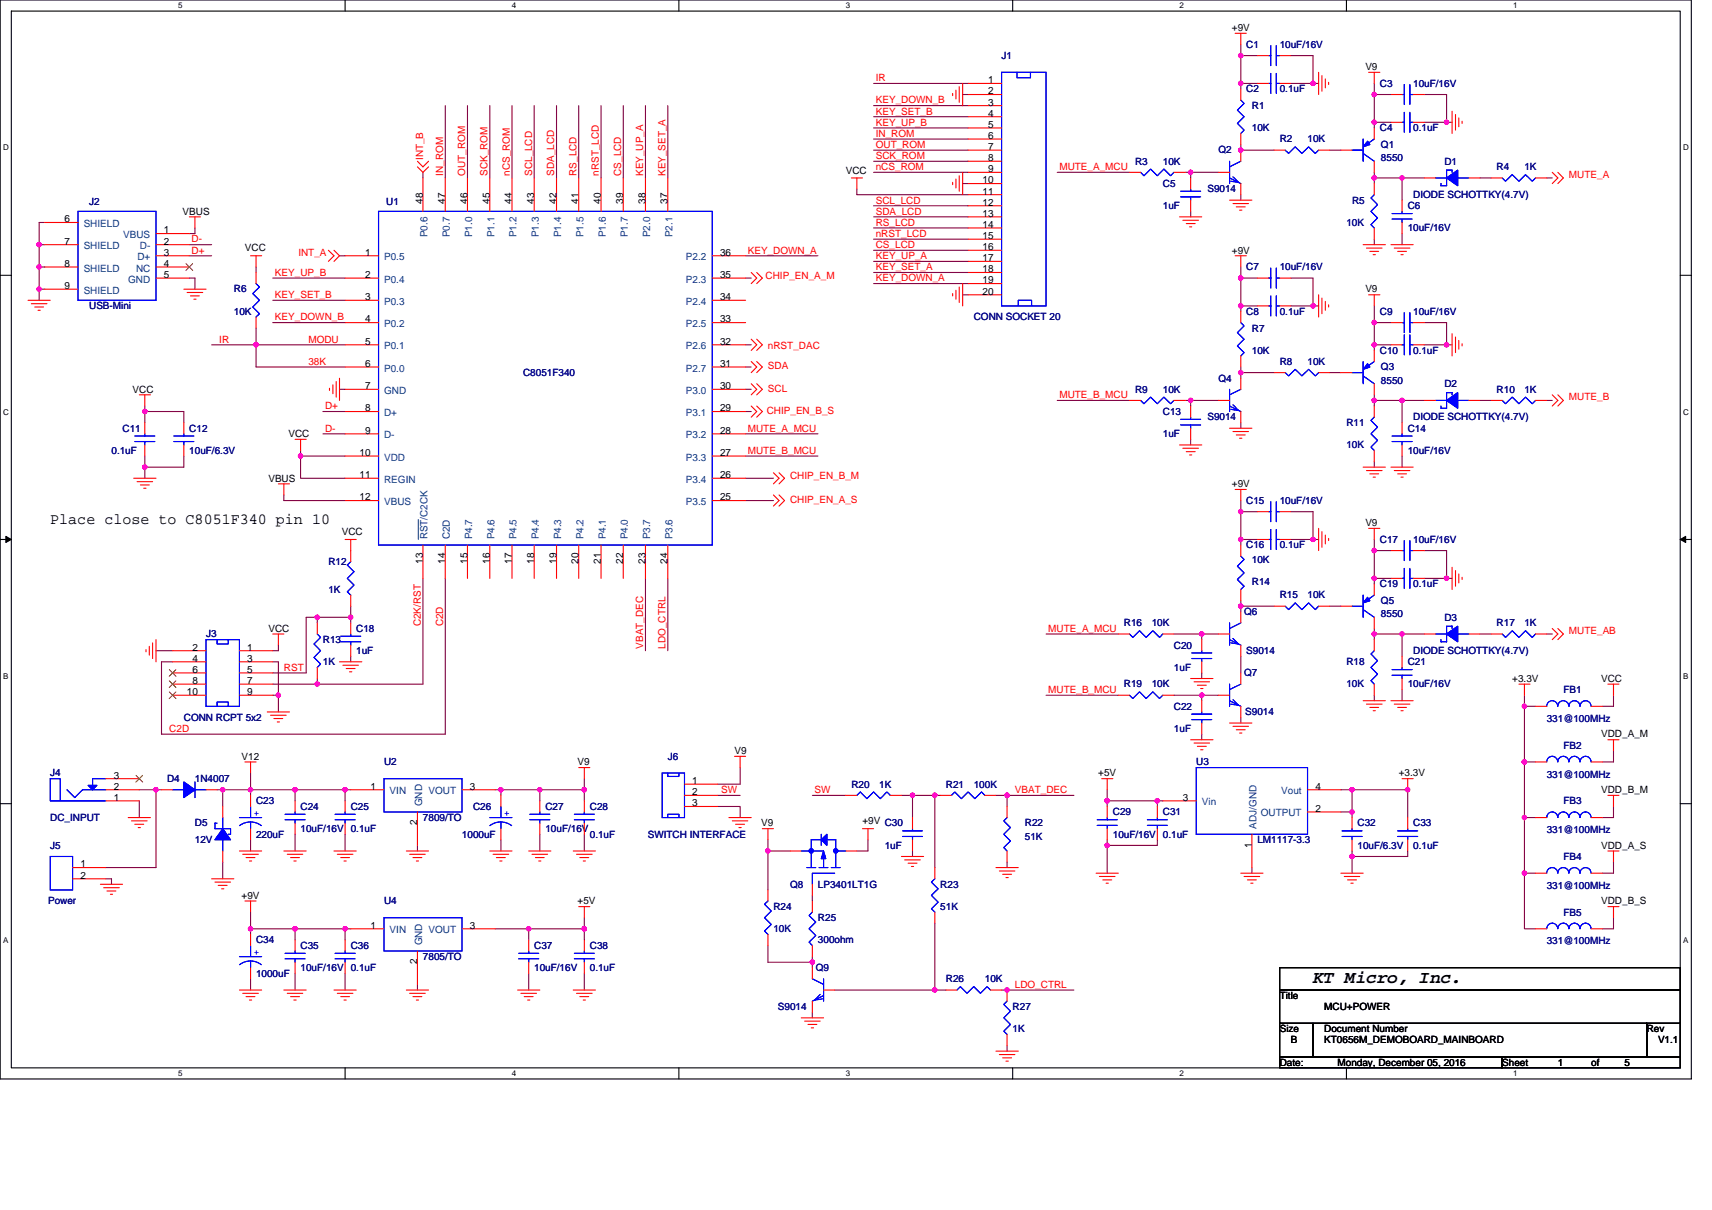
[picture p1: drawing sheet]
<svg xmlns="http://www.w3.org/2000/svg" width="297mm" height="210mm" viewBox="0 0 297 210" stroke-linecap="round" stroke-linejoin="round" font-family="sans-serif">
<defs><g id="words">
<text font-size="3.1" x="227.8" y="170.5">KT Micro, Inc.</text>
<text font-size="2.7" x="8.7" y="91">Place close to C8051F340 pin 10</text>
<g font-size="1.7">
<text x="213.7" y="5.4">+9V</text>
<text x="171.4" y="14.5">1</text>
<text x="171.4" y="16.4">2</text>
<text x="236.9" y="12.1">V9</text>
<text x="171.4" y="18.3">3</text>
<text x="171.4" y="20.2">4</text>
<text x="171.4" y="22.2">5</text>
<text x="171.4" y="24.1">6</text>
<text x="171.4" y="26">7</text>
<text x="171.4" y="28">8</text>
<text x="171.4" y="29.9">9</text>
<text x="73.4" y="35.3" transform="rotate(-90 73.4 35.3)">48</text>
<text x="77.2" y="35.3" transform="rotate(-90 77.2 35.3)">47</text>
<text x="81.1" y="35.3" transform="rotate(-90 81.1 35.3)">46</text>
<text x="85" y="35.3" transform="rotate(-90 85 35.3)">45</text>
<text x="88.8" y="35.3" transform="rotate(-90 88.8 35.3)">44</text>
<text x="92.7" y="35.3" transform="rotate(-90 92.7 35.3)">43</text>
<text x="96.5" y="35.3" transform="rotate(-90 96.5 35.3)">42</text>
<text x="100.4" y="35.3" transform="rotate(-90 100.4 35.3)">41</text>
<text x="104.3" y="35.3" transform="rotate(-90 104.3 35.3)">40</text>
<text x="108.1" y="35.3" transform="rotate(-90 108.1 35.3)">39</text>
<text x="112" y="35.3" transform="rotate(-90 112 35.3)">38</text>
<text x="115.8" y="35.3" transform="rotate(-90 115.8 35.3)">37</text>
<text x="146.7" y="30.1">VCC</text>
<text x="170.5" y="31.8">10</text>
<text x="170.5" y="33.8">11</text>
<text x="170.5" y="35.7">12</text>
<text x="11.2" y="38.6">6</text>
<text x="28.4" y="40.5">1</text>
<text x="31.7" y="37.3">VBUS</text>
<text x="170.5" y="37.6">13</text>
<text x="170.5" y="39.5">14</text>
<text x="170.5" y="41.5">15</text>
<text x="11.2" y="42.4">7</text>
<text x="11.2" y="46.3">8</text>
<text x="28.4" y="42.4">2</text>
<text x="28.4" y="44.4">3</text>
<text x="28.4" y="46.3">4</text>
<text x="42.5" y="43.6">VCC</text>
<text x="63.3" y="44.4">1</text>
<text x="124.9" y="44.4">36</text>
<text x="170.5" y="43.4">16</text>
<text x="170.5" y="45.3">17</text>
<text x="170.5" y="47.3">18</text>
<text x="213.7" y="44">+9V</text>
<text x="11.2" y="50.2">9</text>
<text x="28.4" y="48.2">5</text>
<text x="63.3" y="48.2">2</text>
<text x="63.3" y="52.1">3</text>
<text x="124.9" y="52.1">34</text>
<text x="124.9" y="48.2">35</text>
<text x="170.5" y="49.2">19</text>
<text x="170.5" y="51.1">20</text>
<text x="236.9" y="50.8">V9</text>
<text x="63.3" y="56">4</text>
<text x="63.3" y="59.8">5</text>
<text x="124.9" y="59.8">32</text>
<text x="124.9" y="56">33</text>
<text x="63.3" y="63.7">6</text>
<text x="124.9" y="63.7">31</text>
<text x="23" y="68.1">VCC</text>
<text x="63.3" y="67.5">7</text>
<text x="63.3" y="71.4">8</text>
<text x="124.9" y="71.4">29</text>
<text x="124.9" y="67.5">30</text>
<text x="50" y="75.9">VCC</text>
<text x="63.3" y="75.3">9</text>
<text x="124.9" y="75.3">28</text>
<text x="46.6" y="83.6">VBUS</text>
<text x="62.4" y="79.1">10</text>
<text x="62.4" y="83">11</text>
<text x="124.9" y="83">26</text>
<text x="124.9" y="79.1">27</text>
<text x="62.4" y="86.8">12</text>
<text x="124.9" y="86.8">25</text>
<text x="213.7" y="84.5">+9V</text>
<text x="59.3" y="92.9">VCC</text>
<text x="236.9" y="91.3">V9</text>
<text x="73.4" y="97.9" transform="rotate(-90 73.4 97.9)">13</text>
<text x="77.2" y="97.9" transform="rotate(-90 77.2 97.9)">14</text>
<text x="81.1" y="97.9" transform="rotate(-90 81.1 97.9)">15</text>
<text x="85" y="97.9" transform="rotate(-90 85 97.9)">16</text>
<text x="88.8" y="97.9" transform="rotate(-90 88.8 97.9)">17</text>
<text x="92.7" y="97.9" transform="rotate(-90 92.7 97.9)">18</text>
<text x="96.5" y="97.9" transform="rotate(-90 96.5 97.9)">19</text>
<text x="100.4" y="97.9" transform="rotate(-90 100.4 97.9)">20</text>
<text x="104.3" y="97.9" transform="rotate(-90 104.3 97.9)">21</text>
<text x="108.1" y="97.9" transform="rotate(-90 108.1 97.9)">22</text>
<text x="112" y="97.9" transform="rotate(-90 112 97.9)">23</text>
<text x="115.8" y="97.9" transform="rotate(-90 115.8 97.9)">24</text>
<text x="33.4" y="112.9">2</text>
<text x="42.9" y="112.9">1</text>
<text x="46.6" y="109.6">VCC</text>
<text x="33.4" y="114.8">4</text>
<text x="33.4" y="116.8">6</text>
<text x="33.4" y="118.7">8</text>
<text x="42.9" y="114.8">3</text>
<text x="42.9" y="116.8">5</text>
<text x="42.9" y="118.7">7</text>
<text x="262.4" y="118.3">+3.3V</text>
<text x="277.8" y="118.3">VCC</text>
<text x="32.4" y="120.6">10</text>
<text x="42.9" y="120.6">9</text>
<text x="41.9" y="131.8">V12</text>
<text x="127.4" y="130.9">V9</text>
<text x="277.8" y="128">VDD_A_M</text>
<text x="19.7" y="137">2</text>
<text x="19.7" y="135.1">3</text>
<text x="64.3" y="137">1</text>
<text x="81.5" y="137">3</text>
<text x="100.2" y="132.8">V9</text>
<text x="120.1" y="136.1">1</text>
<text x="190.6" y="134.7">+5V</text>
<text x="228.2" y="137">4</text>
<text x="242.7" y="134.7">+3.3V</text>
<text x="277.8" y="137.6">VDD_B_M</text>
<text x="19.7" y="139">1</text>
<text x="72.4" y="143.2" transform="rotate(-90 72.4 143.2)">2</text>
<text x="120.1" y="138">2</text>
<text x="120.1" y="139.9">3</text>
<text x="132.1" y="143.4">V9</text>
<text x="149.6" y="143">+9V C30</text>
<text x="205.2" y="139">3</text>
<text x="228.2" y="140.9">2</text>
<text x="217.2" y="147.1" transform="rotate(-90 217.2 147.1)">1</text>
<text x="277.8" y="147.3">VDD_A_S</text>
<text x="13.9" y="150.5">1</text>
<text x="13.9" y="152.5">2</text>
<text x="41.9" y="156">+9V</text>
<text x="64.3" y="161.2">1</text>
<text x="81.5" y="161.2">3</text>
<text x="100.2" y="156.9">+5V</text>
<text x="277.8" y="156.9">VDD_B_S</text>
<text x="72.4" y="167.3" transform="rotate(-90 72.4 167.3)">2</text>
<text x="222" y="173.4">Title</text>
<text x="222" y="179.1">Size</text>
<text x="229.8" y="179.1">Document Number</text>
<text x="229.8" y="175.3">MCU+POWER</text>
<text x="285.7" y="179.1">Rev</text>
<text x="222" y="184.9">Date:</text>
<text x="224" y="181.1">B</text>
<text x="229.8" y="181.1">KT0656M_DEMOBOARD_MAINBOARD</text>
<text x="232.1" y="184.9">Monday, December 05, 2016</text>
<text x="260.6" y="184.9">Sheet</text>
<text x="270.3" y="184.9">1</text>
<text x="276.1" y="184.9">of</text>
<text x="281.9" y="184.9">5</text>
<text x="287.7" y="181.1">V1.1</text>
</g>
<g font-size="1.7" fill="#000080">
<text x="173.8" y="10.2">J1</text>
<text x="216.2" y="8.3">C1</text>
<text x="222" y="8.3">10uF/16V</text>
<text x="216.2" y="16">C2</text>
<text x="222" y="16">0.1uF</text>
<text x="239.4" y="15">C3</text>
<text x="245.2" y="15">10uF/16V</text>
<text x="217.2" y="18.9">R1</text>
<text x="217.2" y="22.8">10K</text>
<text x="239.4" y="22.8">C4</text>
<text x="245.2" y="22.8">0.1uF</text>
<text x="196.9" y="28.6">R3</text>
<text x="201.8" y="28.6">10K</text>
<text x="211.4" y="26.6">Q2</text>
<text x="222" y="24.7">R2</text>
<text x="226.9" y="24.7">10K</text>
<text x="239.6" y="25.7">Q1</text>
<text x="239.6" y="28">8550</text>
<text x="250.6" y="28.6">D1</text>
<text x="259.7" y="29.5">R4</text>
<text x="264.5" y="29.5">1K</text>
<text x="15.5" y="35.5">J2</text>
<text x="67" y="35.5">U1</text>
<text x="201.8" y="32.4">C5</text>
<text x="209.5" y="33.4">S9014</text>
<text x="234.6" y="35.3">R5</text>
<text x="245.2" y="34.4">DIODE SCHOTTKY(4.7V)</text>
<text x="201.8" y="36.3">1uF</text>
<text x="233.6" y="39.2">10K</text>
<text x="244.2" y="36.3">C6</text>
<text x="244.2" y="40.2">10uF/16V</text>
<text x="216.2" y="46.9">C7</text>
<text x="222" y="46.9">10uF/16V</text>
<text x="15.5" y="53.7">USB-Mini</text>
<text x="40.6" y="50.8">R6</text>
<text x="40.6" y="54.6">10K</text>
<text x="168.9" y="55.6">CONN SOCKET 20</text>
<text x="216.2" y="54.6">C8</text>
<text x="217.2" y="57.5">R7</text>
<text x="222" y="54.6">0.1uF</text>
<text x="239.4" y="54.6">C9</text>
<text x="245.2" y="54.6">10uF/16V</text>
<text x="90.8" y="65.2">C8051F340</text>
<text x="217.2" y="61.4">10K</text>
<text x="222" y="63.3">R8</text>
<text x="226.9" y="63.3">10K</text>
<text x="239.4" y="61.4">C10</text>
<text x="239.6" y="64.3">Q3</text>
<text x="245.2" y="61.4">0.1uF</text>
<text x="196.9" y="68.1">R9</text>
<text x="201.8" y="68.1">10K</text>
<text x="211.4" y="66.2">Q4</text>
<text x="239.6" y="66.6">8550</text>
<text x="250.6" y="67.2">D2</text>
<text x="259.7" y="68.1">R10</text>
<text x="264.5" y="68.1">1K</text>
<text x="21.3" y="74.9">C11</text>
<text x="32.8" y="74.9">C12</text>
<text x="201.8" y="72">C13</text>
<text x="201.8" y="75.9">1uF</text>
<text x="209.5" y="73">S9014</text>
<text x="233.6" y="73.9">R11</text>
<text x="233.6" y="77.8">10K</text>
<text x="244.2" y="74.9">C14</text>
<text x="245.2" y="73">DIODE SCHOTTKY(4.7V)</text>
<text x="19.3" y="78.8">0.1uF</text>
<text x="32.8" y="78.8">10uF/6.3V</text>
<text x="244.2" y="78.8">10uF/16V</text>
<text x="216.2" y="87.4">C15</text>
<text x="222" y="87.4">10uF/16V</text>
<text x="216.2" y="95.2">C16</text>
<text x="222" y="95.2">0.1uF</text>
<text x="239.4" y="94.2">C17</text>
<text x="245.2" y="94.2">10uF/16V</text>
<text x="57" y="98.1">R12</text>
<text x="217.2" y="101.5">R14</text>
<text x="217.2" y="97.7">10K</text>
<text x="239.4" y="101.9">C19</text>
<text x="245.2" y="101.9">0.1uF</text>
<text x="57" y="102.9">1K</text>
<text x="215.9" y="106.7">Q6</text>
<text x="222" y="103.8">R15</text>
<text x="226.9" y="103.8">10K</text>
<text x="239.6" y="104.8">Q5</text>
<text x="239.6" y="107.1">8550</text>
<text x="250.6" y="107.7">D3</text>
<text x="35.7" y="110.6">J3</text>
<text x="56" y="111.6">R13</text>
<text x="61.8" y="109.6">C18</text>
<text x="61.8" y="113.5">1uF</text>
<text x="195" y="108.7">R16</text>
<text x="199.8" y="108.7">10K</text>
<text x="203.7" y="112.5">C20</text>
<text x="216.2" y="113.5">S9014</text>
<text x="245.2" y="113.5">DIODE SCHOTTKY(4.7V)</text>
<text x="259.7" y="108.7">R17</text>
<text x="264.5" y="108.7">1K</text>
<text x="56" y="115.4">1K</text>
<text x="195" y="119.3">R19</text>
<text x="199.8" y="119.3">10K</text>
<text x="203.7" y="116.4">1uF</text>
<text x="215.9" y="117.4">Q7</text>
<text x="233.6" y="115.4">R18</text>
<text x="233.6" y="119.3">10K</text>
<text x="244.2" y="115.4">C21</text>
<text x="244.2" y="119.3">10uF/16V</text>
<text x="31.9" y="125.1">CONN RCPT 5x2</text>
<text x="203.7" y="123.1">C22</text>
<text x="216" y="124.1">S9014</text>
<text x="268.4" y="125.3">331@100MHz</text>
<text x="271.2" y="120.3">FB1</text>
<text x="115.9" y="131.8">J6</text>
<text x="203.7" y="127">1uF</text>
<text x="271.2" y="129.9">FB2</text>
<text x="8.7" y="134.7">J4</text>
<text x="29" y="135.7">D4</text>
<text x="33.8" y="135.7">1N4007</text>
<text x="66.6" y="132.8">U2</text>
<text x="147.7" y="136.7">R20</text>
<text x="152.5" y="136.7">1K</text>
<text x="164.1" y="136.7">R21</text>
<text x="168.9" y="136.7">100K</text>
<text x="207.6" y="132.8">U3</text>
<text x="268.4" y="134.9">331@100MHz</text>
<text x="8.7" y="142.5">DC_INPUT</text>
<text x="33.8" y="143.4">D5</text>
<text x="44.4" y="139.6">C23</text>
<text x="52.2" y="140.5">C24</text>
<text x="60.9" y="140.5">C25</text>
<text x="73.4" y="142.5">7809/TO</text>
<text x="82.1" y="140.5">C26</text>
<text x="94.6" y="140.5">C27</text>
<text x="102.3" y="140.5">C28</text>
<text x="177.8" y="143.4">R22</text>
<text x="193.1" y="141.5">C29</text>
<text x="201.8" y="141.5">C31</text>
<text x="235.5" y="143.4">C32</text>
<text x="245.2" y="143.4">C33</text>
<text x="271.2" y="139.6">FB3</text>
<text x="8.7" y="147.3">J5</text>
<text x="33.8" y="146.3">12V</text>
<text x="44.4" y="145.4">220uF</text>
<text x="52.2" y="144.4">10uF/16V 0.1uF</text>
<text x="80.2" y="145.4">1000uF</text>
<text x="94.6" y="144.4">10uF/16V</text>
<text x="102.3" y="145.4">0.1uF</text>
<text x="112.4" y="145.4">SWITCH INTERFACE</text>
<text x="153.5" y="147.3">1uF</text>
<text x="177.8" y="145.7">51K</text>
<text x="193.1" y="145.4">10uF/16V 0.1uF</text>
<text x="218.2" y="146.3">LM1117-3.3</text>
<text x="235.5" y="147.3">10uF/6.3V</text>
<text x="245.2" y="147.3">0.1uF</text>
<text x="268.4" y="144.6">331@100MHz</text>
<text x="271.2" y="149.2">FB4</text>
<text x="137.1" y="154.1">Q8</text>
<text x="141.9" y="154.1">LP3401LT1G</text>
<text x="163.1" y="154.1">R23</text>
<text x="268.4" y="154.2">331@100MHz</text>
<text x="8.3" y="156.9">Power</text>
<text x="66.6" y="156.9">U4</text>
<text x="134.2" y="157.9">R24</text>
<text x="134.2" y="161.8">10K</text>
<text x="141.9" y="159.8">R25</text>
<text x="163.1" y="157.9">51K</text>
<text x="271.2" y="158.9">FB5</text>
<text x="44.4" y="163.7">C34</text>
<text x="52.2" y="164.7">C35</text>
<text x="60.9" y="164.7">C36</text>
<text x="73.4" y="166.6">7805/TO</text>
<text x="92.7" y="164.7">C37</text>
<text x="102.3" y="164.7">C38</text>
<text x="141.9" y="163.7">300ohm</text>
<text x="268.4" y="163.9">331@100MHz</text>
<text x="44.4" y="169.5">1000uF</text>
<text x="52.2" y="168.5">10uF/16V 0.1uF</text>
<text x="92.7" y="168.5">10uF/16V</text>
<text x="102.3" y="168.5">0.1uF</text>
<text x="141.5" y="168.5">Q9</text>
<text x="164.1" y="170.5">R26</text>
<text x="170.9" y="170.5">10K</text>
<text x="135" y="175.3">S9014</text>
<text x="175.7" y="175.3">R27</text>
<text x="175.7" y="179.1">1K</text>
</g>
<g font-size="1.7" fill="#f00">
<text x="152" y="17.9">KEY_DOWN_B</text>
<text x="152" y="14.1">IR</text>
<text x="152" y="19.9">KEY_SET_B</text>
<text x="152" y="21.8">KEY_UP_B</text>
<text x="152" y="23.7">IN_ROM</text>
<text x="73.4" y="27.8" transform="rotate(-90 73.4 27.8)">INT_B</text>
<text x="152" y="29.5">nCS_ROM</text>
<text x="152" y="27.6">SCK_ROM</text>
<text x="152" y="25.7">OUT_ROM</text>
<text x="183.8" y="29.5">MUTE_A_MCU</text>
<text x="76.9" y="30.5" transform="rotate(-90 76.9 30.5)">IN_ROM</text>
<text x="80.7" y="30.5" transform="rotate(-90 80.7 30.5)">OUT_ROM</text>
<text x="84.6" y="30.5" transform="rotate(-90 84.6 30.5)">SCK_ROM</text>
<text x="88.5" y="30.5" transform="rotate(-90 88.5 30.5)">nCS_ROM</text>
<text x="92.3" y="30.5" transform="rotate(-90 92.3 30.5)">SCL_LCD</text>
<text x="96.2" y="30.5" transform="rotate(-90 96.2 30.5)">SDA_LCD</text>
<text x="100" y="30.5" transform="rotate(-90 100 30.5)">RS_LCD</text>
<text x="103.9" y="30.5" transform="rotate(-90 103.9 30.5)">nRST_LCD</text>
<text x="107.8" y="30.5" transform="rotate(-90 107.8 30.5)">CS_LCD</text>
<text x="111.6" y="30.5" transform="rotate(-90 111.6 30.5)">KEY_UP_A</text>
<text x="115.5" y="30.5" transform="rotate(-90 115.5 30.5)">KEY_SET_A</text>
<text x="152" y="35.3">SCL_LCD</text>
<text x="272.2" y="30.9">MUTE_A</text>
<text x="152" y="41.1">nRST_LCD</text>
<text x="152" y="37.3">SDA_LCD</text>
<text x="152" y="39.2">RS_LCD</text>
<text x="33.2" y="44">D+</text>
<text x="33.2" y="42.1">D-</text>
<text x="47.7" y="47.9">KEY_UP_B</text>
<text x="51.8" y="44.4">INT_A</text>
<text x="129.7" y="44">KEY_DOWN_A</text>
<text x="152" y="43.1">CS_LCD</text>
<text x="152" y="46.9">KEY_SET_A</text>
<text x="152" y="45">KEY_UP_A</text>
<text x="47.7" y="51.7">KEY_SET_B</text>
<text x="132.8" y="48.5">CHIP_EN_A_M</text>
<text x="152" y="48.8">KEY_DOWN_A</text>
<text x="38.1" y="59.5">IR</text>
<text x="47.7" y="55.6">KEY_DOWN_B</text>
<text x="53.5" y="59.5">MODU</text>
<text x="53.5" y="63.3">38K</text>
<text x="133.2" y="60.6">nRST_DAC</text>
<text x="133.2" y="64.1">SDA</text>
<text x="56.4" y="71">D+</text>
<text x="133" y="71.8">CHIP_EN_B_S</text>
<text x="133.2" y="67.9">SCL</text>
<text x="183.8" y="69.1">MUTE_B_MCU</text>
<text x="272.2" y="69.5">MUTE_B</text>
<text x="56.4" y="74.9">D-</text>
<text x="129.7" y="74.9">MUTE_A_MCU</text>
<text x="129.7" y="78.8">MUTE_B_MCU</text>
<text x="137.1" y="83.2">CHIP_EN_B_M</text>
<text x="137.1" y="87.2">CHIP_EN_A_S</text>
<text x="73" y="108.7" transform="rotate(-90 73 108.7)">C2K/RST</text>
<text x="76.9" y="108.7" transform="rotate(-90 76.9 108.7)">C2D</text>
<text x="111.6" y="112.5" transform="rotate(-90 111.6 112.5)">VBAT_DEC</text>
<text x="115.5" y="112.5" transform="rotate(-90 115.5 112.5)">LDO_CTRL</text>
<text x="181.9" y="109.6">MUTE_A_MCU</text>
<text x="272.2" y="110">MUTE_AB</text>
<text x="49.3" y="116.4">RST</text>
<text x="181.9" y="120.3">MUTE_B_MCU</text>
<text x="29.4" y="127">C2D</text>
<text x="125.1" y="137.6">SW</text>
<text x="141.3" y="137.6">SW</text>
<text x="176.1" y="137.6">VBAT_DEC</text>
<text x="176.1" y="171.4">LDO_CTRL</text>
</g>
<g font-size="1.7" fill="#004080">
<text x="14.5" y="39.4">SHIELD</text>
<text x="21.4" y="41.3">VBUS</text>
<text x="74.2" y="41.2" transform="rotate(-90 74.2 41.2)">P0.6</text>
<text x="78.1" y="41.2" transform="rotate(-90 78.1 41.2)">P0.7</text>
<text x="81.9" y="41.2" transform="rotate(-90 81.9 41.2)">P1.0</text>
<text x="85.8" y="41.2" transform="rotate(-90 85.8 41.2)">P1.1</text>
<text x="89.6" y="41.2" transform="rotate(-90 89.6 41.2)">P1.2</text>
<text x="93.5" y="41.2" transform="rotate(-90 93.5 41.2)">P1.3</text>
<text x="97.4" y="41.2" transform="rotate(-90 97.4 41.2)">P1.4</text>
<text x="101.2" y="41.2" transform="rotate(-90 101.2 41.2)">P1.5</text>
<text x="105.1" y="41.2" transform="rotate(-90 105.1 41.2)">P1.6</text>
<text x="108.9" y="41.2" transform="rotate(-90 108.9 41.2)">P1.7</text>
<text x="112.8" y="41.2" transform="rotate(-90 112.8 41.2)">P2.0</text>
<text x="116.7" y="41.2" transform="rotate(-90 116.7 41.2)">P2.1</text>
<text x="14.5" y="43.2">SHIELD</text>
<text x="14.5" y="47.1">SHIELD</text>
<text x="23.6" y="47.1">NC</text>
<text x="23.8" y="45.2">D+</text>
<text x="24.3" y="43.2">D-</text>
<text x="66.7" y="45.2">P0.5</text>
<text x="119" y="45.2">P2.2</text>
<text x="14.5" y="51">SHIELD</text>
<text x="22.2" y="49">GND</text>
<text x="66.7" y="49">P0.4</text>
<text x="66.7" y="52.9">P0.3</text>
<text x="119" y="52.9">P2.4</text>
<text x="119" y="49">P2.3</text>
<text x="66.7" y="56.8">P0.2</text>
<text x="119" y="56.8">P2.5</text>
<text x="66.7" y="60.6">P0.1</text>
<text x="66.7" y="64.5">P0.0</text>
<text x="119" y="64.5">P2.7</text>
<text x="119" y="60.6">P2.6</text>
<text x="66.7" y="68.3">GND</text>
<text x="119" y="68.3">P3.0</text>
<text x="66.7" y="72.2">D+</text>
<text x="66.7" y="76.1">D-</text>
<text x="119" y="76.1">P3.2</text>
<text x="119" y="72.2">P3.1</text>
<text x="66.7" y="79.9">VDD</text>
<text x="66.7" y="83.8">REGIN</text>
<text x="119" y="83.8">P3.4</text>
<text x="119" y="79.9">P3.3</text>
<text x="66.7" y="87.7">VBUS</text>
<text x="119" y="87.7">P3.5</text>
<text x="74.2" y="93.6" transform="rotate(-90 74.2 93.6)">RST/C2CK</text>
<text x="78.1" y="93.6" transform="rotate(-90 78.1 93.6)">C2D</text>
<text x="81.9" y="93.6" transform="rotate(-90 81.9 93.6)">P4.7</text>
<text x="85.8" y="93.6" transform="rotate(-90 85.8 93.6)">P4.6</text>
<text x="89.6" y="93.6" transform="rotate(-90 89.6 93.6)">P4.5</text>
<text x="93.5" y="93.6" transform="rotate(-90 93.5 93.6)">P4.4</text>
<text x="97.4" y="93.6" transform="rotate(-90 97.4 93.6)">P4.3</text>
<text x="101.2" y="93.6" transform="rotate(-90 101.2 93.6)">P4.2</text>
<text x="105.1" y="93.6" transform="rotate(-90 105.1 93.6)">P4.1</text>
<text x="108.9" y="93.6" transform="rotate(-90 108.9 93.6)">P4.0</text>
<text x="112.8" y="93.6" transform="rotate(-90 112.8 93.6)">P3.7</text>
<text x="116.7" y="93.6" transform="rotate(-90 116.7 93.6)">P3.6</text>
<text x="67.6" y="137.8">VIN</text>
<text x="74.4" y="137.8">VOUT</text>
<text x="222.3" y="137.8">Vout</text>
<text x="73.2" y="139.9" transform="rotate(-90 73.2 139.9)">GND</text>
<text x="208.5" y="139.8">Vin</text>
<text x="218" y="143.8" transform="rotate(-90 218 143.8)">ADJ/GND</text>
<text x="218.8" y="141.7">OUTPUT</text>
<text x="67.6" y="162">VIN</text>
<text x="74.4" y="162">VOUT</text>
<text x="73.2" y="164.1" transform="rotate(-90 73.2 164.1)">GND</text>
</g>
<g font-size="1.7" fill="#00f">
<text x="44" y="141.5">+</text>
<text x="87.5" y="141.5">+</text>
<text x="44" y="165.7">+</text>
</g>
<g font-size="1.4">
<text x="30.9" y="1.5">5</text>
<text x="88.8" y="1.5">4</text>
<text x="146.7" y="1.5">3</text>
<text x="204.7" y="1.5">2</text>
<text x="262.6" y="1.5">1</text>
<text x=".5" y="26.1">D</text>
<text x="292" y="26.1">D</text>
<text x=".5" y="71.9">C</text>
<text x="292" y="71.9">C</text>
<text x=".5" y="117.8">B</text>
<text x="292" y="117.8">B</text>
<text x=".5" y="163.6">A</text>
<text x="292" y="163.6">A</text>
<text x="30.9" y="186.8">5</text>
<text x="88.8" y="186.8">4</text>
<text x="146.7" y="186.8">3</text>
<text x="204.7" y="186.8">2</text>
<text x="262.6" y="186.8">1</text>
</g>
</g></defs>
<path d="M0 0h293.5v187.2h-293.5zM2 1.9h289.5v183.4h-289.5z" fill="none" stroke="#000" stroke-width=".19"/>
<g fill="#fff">
<path d="M30.9 .2h.8v1.6h-.8z"/>
<path d="M30.9 185.5h.8v1.6h-.8z"/>
</g>
<path d="M59.9 0v1.9M59.9 185.3v1.9" fill="none" stroke="#000" stroke-width=".19"/>
<g fill="#fff">
<path d="M88.8 .2h.8v1.6h-.8z"/>
<path d="M88.8 185.5h.8v1.6h-.8z"/>
</g>
<path d="M117.8 0v1.9M117.8 185.3v1.9" fill="none" stroke="#000" stroke-width=".19"/>
<g fill="#fff">
<path d="M146.7 .2h.8v1.6h-.8z"/>
<path d="M146.7 185.5h.8v1.6h-.8z"/>
</g>
<path d="M175.7 0v1.9M175.7 185.3v1.9" fill="none" stroke="#000" stroke-width=".19"/>
<g fill="#fff">
<path d="M204.7 .2h.7v1.6h-.7z"/>
<path d="M204.7 185.5h.7v1.6h-.7z"/>
</g>
<path d="M233.6 0v1.9M233.6 185.3v1.9" fill="none" stroke="#000" stroke-width=".19"/>
<g fill="#fff">
<path d="M262.6 .2h.7v1.6h-.7z"/>
<path d="M262.6 185.5h.7v1.6h-.7z"/>
<path d="M.5 24.8h1v1.6h-1z"/>
<path d="M292 24.8h1v1.6h-1z"/>
<path d="M.5 70.7h1v1.5h-1z"/>
<path d="M292 70.7h1v1.5h-1z"/>
</g>
<path d="M0 47.8h2M291.5 47.8h2" fill="none" stroke="#000" stroke-width=".19"/>
<g fill="#fff">
<path d="M.5 116.5h.9v1.6h-.9z"/>
<path d="M292 116.5h.9v1.6h-.9z"/>
</g>
<path d="M0 93.6h2M291.5 93.6h2" fill="none" stroke="#000" stroke-width=".19"/>
<path d="M1 93.1l1 .5-1 .5zM291.5 93.6l1-.5v1z" fill="#000" stroke="#000" stroke-width=".17"/>
<g fill="#fff">
<path d="M.5 162.4h.9v1.5h-.9z"/>
<path d="M292 162.4h.9v1.5h-.9z"/>
</g>
<path d="M0 139.5h2M291.5 139.5h2M222 167.9h69.5v3.9h-69.5zM222 171.8h69.5v5.8h-69.5zM222 177.6h5.8v5.8h-5.8zM227.8 177.6h57.9v5.8h-57.9zM285.7 177.6h5.8v5.8h-5.8zM222 183.4h38.6v1.9h-38.6zM260.6 183.4h30.9v1.9h-30.9z" fill="none" stroke="#000" stroke-width=".19"/>
<g fill="none" stroke="#800040" stroke-width=".19">
<path d="M77.3 18.3v12.6M81.1 18.3v12.6M85 18.3v12.6M88.8 18.3v12.6M92.7 18.3v12.6M96.6 18.3v12.6M100.4 18.3v12.6M104.3 18.3v12.6M108.1 18.3v12.6M112 18.3v12.6M115.9 18.3v12.6M151.6 18.3h16.4"/>
<path d="M151.6 14.5h16.4M167 16.4h1M215.3 14.5v.9M215.3 9.7h2.9M215.3 7.7v6.8h2.9M224 9.7h3.8v4.8M224 14.5h3.8M227.8 14.5h1M238.4 14.5v1.9M238.4 16.4v4.8M238.4 16.4h2.9M247.1 16.4h3.9v4.8"/>
<path d="M7.8 38.6h-1v3.9M33.8 39.6v.9h-1M73.4 29.9v1M148.7 32.8v1h19.3M151.6 35.7h16.4M151.6 37.6h16.4M151.6 39.6h16.4M151.6 20.3h16.4M151.6 22.2h16.4M151.6 29.9h16.4M151.6 24.1h16.4M151.6 28h16.4"/>
<path d="M151.6 26.1h16.4M167 31.9h1M183.4 29.9h12.6M205.6 29.9h1M206.6 29.9h4.8M206.6 36.7v.9M206.6 29.9v1M215.3 25.1v1h5.8M215.3 33.8v.9M230.7 26.1h1.9M238.4 21.2h2.9M238.4 30.9h4.9"/>
<path d="M238.4 30.9v1M238.4 29.9v1M238.4 21.2v1M243.3 30.9h3.8M243.3 30.9v3.8M247.1 21.2h3.9M251 21.2h.9M256.8 30.9h1.9M268.4 30.9h.9M6.8 50.2v1.9M6.8 46.3v3.9M6.8 50.2h1"/>
<path d="M6.8 46.3h1M7.8 42.5h-1v3.8M32.8 48.3h1v1.9M32.8 44.4h3.9M32.8 42.5h3.9M36.7 59.8h7.7M44.4 56.9v2.9M44.4 46.3v1M44.4 59.8v3.9h15.5M44.4 59.8h15.5M47.3 56h12.6M47.3 52.1h12.6"/>
<path d="M47.3 48.3h12.6M58.9 44.4h1M129.4 44.4h12.5M129.4 48.3h.9M129.4 59.8h.9M151.6 41.5h16.4M151.6 43.4h16.4M151.6 49.2h16.4M151.6 47.3h16.4M151.6 45.4h16.4M167 51.2h1M215.3 53.1v.9"/>
<path d="M215.3 46.3v2M215.3 48.3v4.8M215.3 53.1h2.9M215.3 48.3h2.9M224 48.3h3.8v4.8M224 53.1h3.8M227.8 53.1h1M238.4 41.5v1M238.4 59.8v1M238.4 53.1v2.9M238.4 56v3.8M238.4 59.8h2.9"/>
<path d="M238.4 56h2.9M243.3 40.5v2M247.1 56h3.9v3.8M247.1 59.8h3.9M251 59.8h.9M25.1 71.4h6.8v1.9M25.1 70.5v.9M25.1 71.4v1.9M25.1 79.1v2M31.9 79.1v2h-6.8M52.2 79.1v3.9h7.7M52.2 78.2v.9h7.7"/>
<path d="M56 71.4h3.9M56 75.3h3.9M58.9 67.6h1M129.4 79.1h12.5M129.4 75.3h12.5M129.4 71.4h.9M129.4 63.7h.9M129.4 67.6h.9M183.4 69.5h12.6M205.6 69.5h1M206.6 69.5h4.8M206.6 76.2v1"/>
<path d="M206.6 69.5v1M215.3 64.7v.9M215.3 73.3v1M215.3 63.7v1M215.3 64.7h5.8M230.7 64.7h1.9M238.4 69.5h4.9M238.4 68.5v1M238.4 69.5v1M243.3 69.5v3.8M243.3 79.1v2M243.3 69.5h3.8"/>
<path d="M256.8 69.5h1.9M268.4 69.5h.9M25.1 81.1v1.9M49.3 85.9v1h10.6M129.4 83h4.8M129.4 86.9h4.8M215.3 86.9v1.9M215.3 88.8v4.8M215.3 93.6h2.9M215.3 88.8h2.9M215.3 93.6v1M224 88.8h3.8v4.8"/>
<path d="M224 93.6h3.8M227.8 93.6h1M238.4 80.1v1M238.4 93.6v1.9M238.4 95.5v4.9M238.4 95.5h2.9M247.1 95.5h3.9v4.9M27.1 112.9h2.8M47.3 114.9h1v5.7M47.3 118.7h7.8M48.3 112v.9h-1M55.1 107.1h-2v9.7h-5.8"/>
<path d="M55.1 117.8v.9M55.1 107.1v1M55.1 107.1h5.8v1M60.9 113.9v1M60.9 105.2v1.9M73.4 100.4v18.3h-18.3M77.3 100.4v27h-49.3v-12.5h1.9M112 100.4v12.5M115.9 100.4v12.5M181.5 110h12.5M203.7 110h4.8M208.5 116.8v1"/>
<path d="M208.5 110v1M208.5 110h2.9M215.3 105.2h5.8M215.3 104.2v1M215.3 113.9v2.9M215.3 105.2v1M230.7 105.2h1.9M238.4 110h4.9M238.4 109.1v.9M238.4 110v1M238.4 100.4v.9M238.4 100.4h2.9"/>
<path d="M243.3 110h3.8M243.3 110v3.9M243.3 119.7v1.9M247.1 100.4h3.9M251 100.4h.9M256.8 110h1.9M268.4 110h.9M24.2 139v2.9M24.2 137.1h2.9M27.1 137.1h.9M27.1 137.1v13.5h-8.7M37.7 137.1h.9"/>
<path d="M38.6 137.1v2.9M38.6 137.1h4.9M43.5 137.1v.9M43.5 137.1h7.7M43.5 134.2v2.9M47.3 120.6h1M48.3 120.7v2.8M51.2 137.1v1.9M51.2 137.1h8.7v1.9M59.9 137.1h1M85.9 137.1h1M86.9 137.1h6.8"/>
<path d="M86.9 137.1v.9M93.7 137.1h7.7M93.7 137.1v1.9M101.4 137.1v1.9M101.4 135.1v2M124.5 140h3.9v1.9M124.5 138h3.9M128.4 133.2v2.9h-3.9M140.9 138h5.8M156.4 138h1.9M158.3 138v3.9M158.3 138h3.9"/>
<path d="M162.2 138v12.6M162.2 138h.9M172.8 138h1.9M174.7 138v2M174.7 138h11.6M181.5 120.6h12.5M192.1 139h8.7M192.1 137.1v2.9M200.8 139v1M200.8 139h1M203.7 120.6h4.8v1M208.5 120.6h2.9"/>
<path d="M208.5 127.4v1M215.3 124.5v1M232.6 137.1h2M234.6 137.1h9.6v4.8M234.6 137.1v3.8M238.4 120.7v.9M264.5 132.2v9.7M264.5 122.6v9.6M264.5 120.6v2h1.9M264.5 132.2h1.9M279.9 140v1.9h-1.9M279.9 130.3v1.9h-1.9"/>
<path d="M279.9 120.7v1.9h-1.9M18.4 152.5h.9v1M38.6 149.6v2.9M43.5 145.7v2M43.5 158.3v2.9M51.2 144.8v2.9M59.9 144.8v2.9M72.4 146.7v1M86.9 145.7v2M93.7 144.8v2.9M101.4 144.8v2.9M101.4 159.3v1.9"/>
<path d="M133.2 147.7v6.7M133.2 145.7v2M133.2 147.7h3.9M140.9 155.4v1M150.6 145.7v2h-1.9M158.3 147.7v.9M174.7 149.6v1M192.1 146.7v4.8M192.1 145.7v1M200.8 145.7v1h-8.7M217.2 150.6v.9M232.6 140.9h2"/>
<path d="M234.6 148.6v2.9M234.6 140.9v1M234.6 147.7v.9M244.2 147.7v.9h-9.6M264.5 141.9h1.9M264.5 151.5v9.7h1.9M264.5 141.9v9.6h1.9M279.9 159.3v1.9h-1.9M279.9 149.6v1.9h-1.9M43.5 161.2h7.7M43.5 161.2v1M43.5 169.9v1.9"/>
<path d="M51.2 161.2v1.9M51.2 168.9v2.9M51.2 161.2h8.7v1.9M59.9 161.2h1M59.9 168.9v2.9M72.4 170.8v1M85.9 161.2h5.8M91.7 161.2h9.7v1.9M91.7 168.9v2.9M91.7 161.2v1.9M101.4 168.9v2.9M133.2 164.1v2.9h7.7"/>
<path d="M140.9 166v1M140.9 167v.9M140.9 175.7v.9M144.8 171.8h17.4M162.2 160.2v11.6M162.2 171.8h1.9M173.8 171.8h12.5M174.7 181.5v.9"/>
</g>
<g fill="#f0f" stroke="#f0f" stroke-width=".19">
<circle cx="52.1" cy="79.1" r=".38"/>
<circle cx="25.1" cy="71.4" r=".38"/>
<circle cx="25.1" cy="81.1" r=".38"/>
<circle cx="140.9" cy="167" r=".38"/>
<circle cx="162.2" cy="138" r=".38"/>
<circle cx="162.2" cy="171.8" r=".38"/>
<circle cx="174.7" cy="171.8" r=".38"/>
<circle cx="174.7" cy="138" r=".38"/>
<circle cx="158.3" cy="138" r=".38"/>
<circle cx="43.5" cy="137" r=".38"/>
<circle cx="59.9" cy="137" r=".38"/>
<circle cx="51.2" cy="137" r=".38"/>
<circle cx="93.6" cy="137" r=".38"/>
<circle cx="101.4" cy="137" r=".38"/>
<circle cx="264.5" cy="132.2" r=".38"/>
<circle cx="264.5" cy="122.6" r=".38"/>
<circle cx="234.6" cy="137" r=".38"/>
<circle cx="200.8" cy="139" r=".38"/>
<circle cx="192.1" cy="139" r=".38"/>
<circle cx="192.1" cy="146.7" r=".38"/>
<circle cx="234.6" cy="148.6" r=".38"/>
<circle cx="234.6" cy="140.9" r=".38"/>
<circle cx="244.2" cy="137" r=".38"/>
<circle cx="243.3" cy="69.5" r=".38"/>
<circle cx="215.3" cy="26" r=".38"/>
<circle cx="215.3" cy="64.7" r=".38"/>
<circle cx="243.3" cy="30.9" r=".38"/>
<circle cx="238.4" cy="30.9" r=".38"/>
<circle cx="238.4" cy="69.5" r=".38"/>
<circle cx="215.3" cy="105.2" r=".38"/>
<circle cx="238.4" cy="110" r=".38"/>
<circle cx="243.3" cy="110" r=".38"/>
<circle cx="206.6" cy="69.5" r=".38"/>
<circle cx="238.4" cy="21.2" r=".38"/>
<circle cx="215.3" cy="14.5" r=".38"/>
<circle cx="227.8" cy="53.1" r=".38"/>
<circle cx="227.8" cy="14.5" r=".38"/>
<circle cx="215.3" cy="9.6" r=".38"/>
<circle cx="251" cy="21.2" r=".38"/>
<circle cx="238.4" cy="16.4" r=".38"/>
<circle cx="215.3" cy="53.1" r=".38"/>
<circle cx="215.3" cy="48.2" r=".38"/>
<circle cx="238.4" cy="59.8" r=".38"/>
<circle cx="238.4" cy="56" r=".38"/>
<circle cx="251" cy="59.8" r=".38"/>
<circle cx="215.3" cy="93.6" r=".38"/>
<circle cx="215.3" cy="88.8" r=".38"/>
<circle cx="227.8" cy="93.6" r=".38"/>
<circle cx="238.4" cy="100.4" r=".38"/>
<circle cx="238.4" cy="95.5" r=".38"/>
<circle cx="251" cy="100.4" r=".38"/>
<circle cx="86.9" cy="137" r=".38"/>
<circle cx="208.5" cy="120.6" r=".38"/>
<circle cx="208.5" cy="110" r=".38"/>
<circle cx="43.5" cy="161.2" r=".38"/>
<circle cx="59.9" cy="161.2" r=".38"/>
<circle cx="51.2" cy="161.2" r=".38"/>
<circle cx="101.4" cy="161.2" r=".38"/>
<circle cx="91.7" cy="161.2" r=".38"/>
<circle cx="55" cy="118.7" r=".38"/>
<circle cx="48.3" cy="120.6" r=".38"/>
<circle cx="55" cy="107.1" r=".38"/>
<circle cx="60.8" cy="107.1" r=".38"/>
<circle cx="264.5" cy="151.5" r=".38"/>
<circle cx="264.5" cy="141.9" r=".38"/>
<circle cx="6.8" cy="50.2" r=".38"/>
<circle cx="6.8" cy="46.3" r=".38"/>
<circle cx="206.6" cy="29.9" r=".38"/>
<circle cx="38.6" cy="137" r=".38"/>
<circle cx="27.1" cy="137" r=".38"/>
<circle cx="6.8" cy="42.4" r=".38"/>
<circle cx="44.4" cy="59.8" r=".38"/>
<circle cx="133.2" cy="147.7" r=".38"/>
</g>
<g fill="none" stroke="#f00" stroke-width=".19">
<path d="M165.3 16.2v.4M165.9 15.6v1.6M166.4 15v2.8M167 14.5v3.8M168 16.4h5.8M168 14.5h5.8M168 18.3h5.8M214.3 5.8h1.9M215.3 5.8v1.9M215.3 15.4v2M218.2 14.5h1.9M218.2 9.7h1.9"/>
<path d="M222 14.5h2M222 9.7h2M228.8 12.6v3.8M229.4 13.1v2.7M230 13.7v1.5M230.5 14.3v.4M237.5 12.6h1.9M238.4 12.6v1.9M241.3 16.4h2M245.2 16.4h1.9M251.9 19.3v3.9M252.5 19.9v2.7"/>
<path d="M7.8 38.6h5.7M32.8 37.6h2M33.8 37.6v2M72.4 29l1 .9 1-.9M72.4 28l1 1 1-1M73.4 30.9v5.8M77.3 30.9v5.8M81.1 30.9v5.8M85 30.9v5.8M88.8 30.9v5.8M92.7 30.9v5.8M96.6 30.9v5.8"/>
<path d="M100.4 30.9v5.8M104.3 30.9v5.8M108.1 30.9v5.8M112 30.9v5.8M115.9 30.9v5.8M147.7 30.9h1.9M148.7 30.9v1.9M165.3 31.6v.4M165.9 31.1v1.5M166.4 30.5v2.7M167 29.9v3.9M168 29.9h5.8"/>
<path d="M168 26.1h5.8M168 20.3h5.8M168 22.2h5.8M168 24.1h5.8M168 28h5.8M168 31.9h5.8M168 33.8h5.8M168 35.7h5.8M168 37.6h5.8M168 39.6h5.8M196 29.9h1.9M203.7 29.9h1.9"/>
<path d="M204.7 37.6h3.8M205.2 38.2h2.7M205.8 38.8h1.6M206.4 39.4h.4M206.6 30.9v1.9M206.6 34.7v2M211.4 29.9h1.9M213.3 34.7h3.9M213.9 35.3h2.7M214.5 35.9h1.5M215.1 36.5h.4M215.3 23.2v1.9"/>
<path d="M215.3 26.1v1.9M215.3 31.9v1.9M221.1 26.1h1.9M228.8 26.1h1.9M232.6 26.1h2M238.4 22.2v1.9M238.4 28v1.9M238.4 31.9v1.9M238.4 39.6v1.9M241.3 21.2h2M243.3 34.7v2M243.3 38.6v1.9"/>
<path d="M245.2 21.2h1.9M247.1 30.9h2M253.1 20.5v1.5M253.7 21v.4M254.8 30.9h2M258.7 30.9h1.9M266.4 30.9h2M269.3 29.9l1 1-1 1M270.3 29.9l.9 1-.9 1M4.9 52.1h3.8M5.4 52.7h2.7M6 53.3h1.6"/>
<path d="M6.6 53.8h.4M7.8 42.5h5.7M7.8 46.3h5.7M7.8 50.2h5.7M27.1 44.4h5.7M27.1 48.3h5.7M27.1 40.5h5.7M27.1 42.5h5.7M27.1 46.3h5.7M31.9 50.2h3.8M32.5 50.8h2.7M33 51.4h1.6"/>
<path d="M33.6 51.9h.4M43.5 44.4h1.9M44.4 47.3v1.9M44.4 55v1.9M44.4 44.4v1.9M57 43.4l1 1-1 1M58 43.4l.9 1-.9 1M59.9 44.4h5.8M59.9 48.3h5.8M59.9 52.1h5.8M59.9 56h5.8M59.9 59.8h5.8"/>
<path d="M123.6 44.4h5.8M123.6 48.3h5.8M123.6 52.1h5.8M123.6 56h5.8M123.6 59.8h5.8M130.3 47.3l1 1-1 .9M130.3 58.9l1 .9-1 1M131.3 47.3l1 1-1 .9M131.3 58.9l1 .9-1 1M165.3 50.9v.5M165.9 50.4v1.5M166.4 49.8v2.7"/>
<path d="M167 49.2v3.9M168 41.5h5.8M168 43.4h5.8M168 45.4h5.8M168 47.3h5.8M168 49.2h5.8M168 51.2h5.8M214.3 44.4h1.9M215.3 54v2M215.3 44.4v1.9M218.2 48.3h1.9M218.2 53.1h1.9"/>
<path d="M222 48.3h2M222 53.1h2M228.8 51.2v3.8M229.4 51.7v2.7M230 52.3v1.5M230.5 52.9v.4M236.5 42.5h3.9M237.1 43.1h2.7M237.5 51.2h1.9M237.7 43.6h1.5M238.2 44.2h.4M238.4 51.2v1.9"/>
<path d="M241.3 56h2M241.3 59.8h2M241.3 42.5h3.9M241.9 43.1h2.7M242.5 43.6h1.5M243.1 44.2h.4M245.2 56h1.9M245.2 59.8h1.9M251.9 57.9v3.9M252.5 58.5v2.7M253.1 59.1v1.5M253.7 59.6v.4"/>
<path d="M24.2 68.5h1.9M25.1 68.5v2M25.1 73.3v2M25.1 77.2v1.9M31.9 73.3v2M31.9 77.2v1.9M51.2 76.2h1.9M52.2 76.2v2M57.2 67.4v.4M57.8 66.8v1.5M58.3 66.2v2.7M58.9 65.6v3.9"/>
<path d="M59.9 63.7h5.8M59.9 67.6h5.8M59.9 71.4h5.8M59.9 75.3h5.8M59.9 79.1h5.8M123.6 63.7h5.8M123.6 67.6h5.8M123.6 71.4h5.8M123.6 75.3h5.8M123.6 79.1h5.8M130.3 70.5l1 .9-1 1M130.3 62.7l1 1-1 1"/>
<path d="M130.3 66.6l1 1-1 .9M131.3 70.5l1 .9-1 1M131.3 62.7l1 1-1 1M131.3 66.6l1 1-1 .9M196 69.5h1.9M203.7 69.5h1.9M204.7 77.2h3.8M205.2 77.8h2.7M205.8 78.4h1.6M206.4 79h.4M206.6 70.5v1.9M206.6 74.3v1.9"/>
<path d="M211.4 69.5h1.9M213.3 74.3h3.9M213.9 74.9h2.7M214.5 75.5h1.5M215.1 76.1h.4M215.3 61.8v1.9M215.3 65.6v2M215.3 71.4v1.9M221.1 64.7h1.9M228.8 64.7h1.9M232.6 64.7h2M238.4 60.8v1.9"/>
<path d="M238.4 66.6v1.9M238.4 70.5v1.9M238.4 78.2v1.9M243.3 73.3v2M243.3 77.2v1.9M247.1 69.5h2M254.8 69.5h2M258.7 69.5h1.9M266.4 69.5h2M269.3 68.5l1 1-1 1M270.3 68.5l.9 1-.9 1M23.2 83h3.9"/>
<path d="M23.8 83.6h2.7M24.4 84.2h1.5M24.9 84.7h.4M48.3 84h1.9M49.3 84v1.9M59.9 93.6h1.9M59.9 83h5.8M59.9 86.9h5.8M60.9 93.6v3.9M73.4 94.6v5.8M77.3 94.6v5.8M81.1 94.6v5.8"/>
<path d="M85 94.6v5.8M88.8 94.6v5.8M92.7 94.6v5.8M96.6 94.6v5.8M100.4 94.6v5.8M104.3 94.6v5.8M108.1 94.6v5.8M112 94.6v5.8M115.9 94.6v5.8M123.6 83h5.8M123.6 86.9h5.8M134.2 82l1 1-1 1"/>
<path d="M134.2 85.9l1 1-1 .9M135.2 82l.9 1-.9 1M135.2 85.9l.9 1-.9 .9M214.3 84.9h1.9M215.3 94.6v1.9M215.3 84.9v2M218.2 93.6h1.9M218.2 88.8h1.9M222 93.6h2M222 88.8h2M228.8 91.7v3.8M229.4 92.3v2.7"/>
<path d="M230 92.9v1.5M230.5 93.4v.4M236.5 81.1h3.9M237.1 81.7h2.7M237.5 91.7h1.9M237.7 82.2h1.5M238.2 82.8h.4M238.4 91.7v1.9M241.3 95.5h2M241.3 81.1h3.9M241.9 81.7h2.7M242.5 82.2h1.5"/>
<path d="M243.1 82.8h.4M245.2 95.5h1.9M251.9 98.4v3.9M252.5 99v2.7M253.1 99.6v1.6M25.3 112.7v.4M25.9 112.2v1.5M26.5 111.6v2.7M27.1 111v3.9M29.9 112.9h5.8M29.9 114.9h5.8M29.9 116.8h5.8"/>
<path d="M29.9 118.7h5.8M41.5 112.9h5.8M41.5 114.9h5.8M41.5 116.8h5.8M41.5 118.7h5.8M47.3 110h2M48.3 110v2M55.1 108.1v1.9M55.1 115.8v2M58.9 114.9h3.9M59.5 115.4h2.7M60.1 116h1.5"/>
<path d="M60.6 116.6h.4M60.9 103.3v1.9M60.9 108.1v1.9M60.9 112v1.9M194 110h2M201.8 110h1.9M206.6 117.8h3.9M207.2 118.3h2.7M207.7 118.9h1.6M208.3 119.5h.4M208.5 111v1.9M208.5 114.9v1.9"/>
<path d="M211.4 110h1.9M215.3 102.3v1.9M215.3 106.2v1.9M215.3 112v1.9M215.3 116.8v1.9M221.1 105.2h1.9M228.8 105.2h1.9M232.6 105.2h2M238.4 101.3v2M238.4 107.1v2M238.4 111v1.9M238.4 118.7v2"/>
<path d="M241.3 100.4h2M243.3 113.9v1.9M243.3 117.8v1.9M245.2 100.4h1.9M247.1 110h2M253.7 100.2v.4M254.8 110h2M258.7 110h1.9M263.5 118.7h2M264.5 118.7v1.9M266.4 110h2M269.3 109.1l1 .9-1 1"/>
<path d="M270.3 109.1l.9 .9-.9 1M279 118.7h1.9M279.9 118.7v2M18.4 137.1h5.8M18.4 139h5.8M18.4 135.1h5.8M28 137.1h1.9M29.9 120.6h5.8M35.7 137.1h2M38.6 140v1.9M41.5 120.6h5.8M42.5 132.2h1.9"/>
<path d="M43.5 132.2v2M43.5 138v2M46.4 123.5h3.8M46.9 124.1h2.8M47.5 124.7h1.6M48.1 125.3h.4M51.2 139v1.9M59.9 139v1.9M60.9 137.1h5.7M80.2 137.1h5.7M86.9 138v2M93.7 139v1.9"/>
<path d="M100.4 133.2h1.9M101.4 133.2v1.9M101.4 139v1.9M118.8 136.1h5.7M118.8 138h5.7M118.8 140h5.7M127.4 131.3h2M128.4 131.3v1.9M146.7 138h2M154.5 138h1.9M163.1 138h2M170.9 138h1.9"/>
<path d="M174.7 140v1.9M191.2 135.1h1.9M192.1 135.1v2M192.1 140v1.9M194 120.6h2M200.8 140v1.9M201.8 120.6h1.9M201.8 139h5.8M206.6 128.4h3.9M207.2 128.9h2.7M207.7 129.5h1.6M208.3 130.1h.4"/>
<path d="M208.5 121.6v1.9M208.5 125.5v1.9M211.4 120.6h1.9M213.3 125.5h3.9M213.9 126h2.7M214.5 126.6h1.5M215.1 127.2h.4M215.3 122.6v1.9M226.9 137.1h5.7M236.5 121.6h3.9M237.1 122.2h2.7M237.7 122.8h1.5"/>
<path d="M238.2 123.3h.4M241.3 121.6h3.9M241.9 122.2h2.7M242.5 122.8h1.5M243.1 123.3h.4M243.3 135.1h1.9M244.2 135.1v2M266.4 132.2h2M266.4 122.6h2M276.1 132.2h1.9M276.1 122.6h1.9M279 138h1.9"/>
<path d="M279 128.4h1.9M279.9 138v2M279.9 128.4v1.9M12.6 150.6h5.8M12.6 152.5h5.8M17.4 153.5h3.9M18 154.1h2.7M18.6 154.6h1.5M19.2 155.2h.3M22.2 141.9h3.9M22.8 142.5h2.7M23.4 143h1.5"/>
<path d="M24 143.6h.4M36.7 152.5h3.9M37.3 153.1h2.7M37.9 153.6h1.5M38.5 154.2h.3M38.6 147.7v1.9M41.5 147.7h3.9M42.1 148.3h2.7M42.5 156.4h1.9M42.7 148.8h1.5M43.3 149.4h.4M43.5 156.4v1.9"/>
<path d="M43.5 143.8v1.9M49.3 147.7h3.8M49.8 148.3h2.7M50.4 148.8h1.6M51 149.4h.4M51.2 142.9v1.9M58 147.7h3.8M58.5 148.3h2.7M59.1 148.8h1.5M59.7 149.4h.4M59.9 142.9v1.9M70.5 147.7h3.9"/>
<path d="M71.1 148.3h2.7M71.6 148.8h1.6M72.2 149.4h.4M72.4 140.9v5.8M85 147.7h3.8M85.6 148.3h2.7M86.1 148.8h1.6M86.7 149.4h.4M86.9 143.8v1.9M91.7 147.7h3.9M92.3 148.3h2.7M92.9 148.8h1.5"/>
<path d="M93.5 149.4h.3M93.7 142.9v1.9M99.5 147.7h3.8M100 148.3h2.7M100.4 157.3h1.9M100.6 148.8h1.5M101.2 149.4h.4M101.4 157.3v2M101.4 142.9v1.9M126.5 141.9h3.8M127.1 142.5h2.6M127.6 143h1.6"/>
<path d="M128.2 143.6h.4M132.3 143.8h1.9M133.2 143.8v1.9M133.2 154.4v2M137.1 147.7h1.9M140.9 153.5v1.9M140.9 156.4v1.9M146.7 147.7h2M149.6 143.8h2M150.6 143.8v1.9M156.4 148.6h3.8M157 149.2h2.7"/>
<path d="M157.6 149.8h1.5M158.1 150.4h.4M158.3 141.9v1.9M158.3 145.7v2M162.2 150.6v1.9M162.2 158.3v1.9M172.8 150.6h3.9M173.4 151.2h2.7M174 151.7h1.5M174.5 152.3h.4M174.7 147.7v1.9M190.2 151.5h3.8"/>
<path d="M190.8 152.1h2.7M191.3 152.7h1.6M191.9 153.3h.4M192.1 143.8v1.9M200.8 143.8v1.9M215.3 151.5h3.8M215.9 152.1h2.7M216.4 152.7h1.6M217 153.3h.4M217.2 144.8v5.8M226.9 140.9h5.7M232.6 151.5h3.9"/>
<path d="M233.2 152.1h2.7M233.8 152.7h1.5M234.4 153.3h.4M234.6 141.9v1.9M234.6 145.7v2M244.2 141.9v1.9M244.2 145.7v2M266.4 141.9h2M266.4 151.5h2M276.1 141.9h1.9M276.1 151.5h1.9M279 157.3h1.9"/>
<path d="M279 147.7h1.9M279.9 157.3v2M279.9 147.7v1.9M41.5 171.8h3.9M42.1 172.4h2.7M42.7 173h1.5M43.3 173.5h.4M43.5 162.2v1.9M43.5 167.9v2M49.3 171.8h3.8M49.8 172.4h2.7M50.4 173h1.6"/>
<path d="M51 173.5h.4M51.2 163.1v1.9M51.2 167v1.9M58 171.8h3.8M58.5 172.4h2.7M59.1 173h1.5M59.7 173.5h.4M59.9 163.1v1.9M59.9 167v1.9M60.9 161.2h5.7M70.5 171.8h3.9M71.1 172.4h2.7"/>
<path d="M71.6 173h1.6M72.2 173.5h.4M72.4 165v5.8M80.2 161.2h5.7M89.8 171.8h3.9M90.4 172.4h2.7M90.9 173h1.6M91.5 173.5h.4M91.7 163.1v1.9M91.7 167v1.9M99.5 171.8h3.8M100 172.4h2.7"/>
<path d="M100.6 173h1.5M101.2 173.5h.4M101.4 163.1v1.9M101.4 167v1.9M133.2 162.2v1.9M139 176.6h3.9M139.6 177.2h2.7M140.2 177.8h1.5M140.8 178.4h.4M140.9 164.1v1.9M140.9 167.9v2M140.9 173.7v2"/>
<path d="M142.9 171.8h1.9M164.1 171.8h1.9M171.8 171.8h2M174.7 171.8v1.9M174.7 179.5v2M266.4 161.2h2M276.1 161.2h1.9M172.8 182.4h3.9M173.4 183h2.7M174 183.6h1.5M174.5 184.1h.4"/>
</g>
<g fill="none" stroke="#00f" stroke-width=".19">
<path d="M173.8 12.6h7.7v40.5h-7.7zM176.5 12.6v.9h2.3v-.9M215.3 17.4l.6 .5-1.2 1.2 1.2 1.2-1.2 1.1 1.2 1.2-.6 .6M220.1 14.5h.4M220.1 9.7h.4M220.5 12.7v3.5M220.5 7.9v3.5M221.4 14.5h.6M221.4 9.7h.6M221.4 12.7v3.5M221.4 7.9v3.5M243.3 16.4h.3"/>
<path d="M243.6 14.7v3.4M243.6 19.5v3.5M244.6 16.4h.6M244.6 14.7v3.4M244.6 19.5v3.5M13.5 36.7h13.6v15.4h-13.6zM65.7 36.7h57.9v57.9h-57.9zM197.9 29.9l.6 .6 1.1-1.2 1.2 1.2 1.1-1.2 1.2 1.2 .6-.6M204.8 34.2h3.5M204.8 33.2h3.5M206.6 32.8v.4M206.6 34.2v.5"/>
<path d="M213.3 30.9l2 1M213.3 28v3.9M213.9 30.7l1 .9-1.4-.1M215.3 28l-2 1M223 26.1l.6 .5 1.1-1.1 1.2 1.1 1.2-1.1 1.1 1.1 .6-.5M234.6 26.1h1.9M236.5 24.1v3.9M236.5 26.6l1.9 1.4M238.4 24.1l-1.9 1.4M238.4 33.8l-.5 .6 1.1 1.1-1.1 1.2 1.1 1.1-1.1 1.2 .5 .6M241.5 38h3.5M241.5 37.1h3.5"/>
<path d="M243.3 21.2h.3M243.3 36.7v.4M243.3 38v.6M244.6 21.2h.6M249.1 30.9h1.9M251.9 29.9v-.4h-.9v2.7h-1v-.3M252.9 30.9h1.9M260.6 30.9l.6 .6 1.2-1.2 1.1 1.2 1.2-1.2 1.2 1.2 .5-.6M44.4 49.2l.6 .6-1.1 1.1 1.1 1.2-1.1 1.2 1.1 1.1-.6 .6M176.7 53.1v-1h2.3v1M215.3 56l.6 .6-1.2 1.1 1.2 1.2-1.2 1.1 1.2 1.2-.6 .6M220.1 53.1h.4"/>
<path d="M220.1 48.3h.4M220.5 51.4v3.4M220.5 46.5v3.5M221.4 53.1h.6M221.4 48.3h.6M221.4 51.4v3.4M221.4 46.5v3.5M243.3 59.8h.3M243.3 56h.3M243.6 58.1v3.5M243.6 54.3v3.4M244.6 59.8h.6"/>
<path d="M244.6 56h.6M244.6 58.1v3.5M244.6 54.3v3.4M23.4 76.6h3.5M23.4 75.7h3.5M25.1 75.3v.4M25.1 76.6v.6M30.2 76.6h3.4M30.2 75.7h3.4M31.9 75.3v.4M31.9 76.6v.6M197.9 69.5l.6 .6 1.1-1.2 1.2 1.2 1.1-1.2 1.2 1.2 .6-.6"/>
<path d="M204.8 73.7h3.5M204.8 72.8h3.5M206.6 72.4v.4M206.6 73.7v.6M213.3 70.5l2 .9M213.3 67.6v3.8M213.9 70.3l1 .9-1.4-.2M215.3 67.6l-2 .9M223 64.7l.6 .5 1.1-1.1 1.2 1.1 1.2-1.1 1.1 1.1 .6-.5M234.6 64.7h1.9M236.5 62.7v3.9M236.5 65.2l1.9 1.4"/>
<path d="M238.4 62.7l-1.9 1.4M238.4 72.4l-.5 .6 1.1 1.1-1.1 1.2 1.1 1.1-1.1 1.2 .5 .6M241.5 76.6h3.5M241.5 75.7h3.5M243.3 75.3v.4M243.3 76.6v.6M249.1 69.5h1.9M251.9 68.5v-.4h-.9v2.7h-1v-.3M252.9 69.5h1.9M260.6 69.5l.6 .6 1.2-1.2 1.1 1.2 1.2-1.2 1.2 1.2 .5-.6M60.9 97.5l-.6 .6 1.1 1.1-1.1 1.2 1.1 1.1-1.1 1.2 .6 .6M215.3 96.5l.6 .6-1.2 1.2 1.2 1.1-1.2 1.2 1.2 1.1-.6 .6"/>
<path d="M220.1 93.6h.4M220.1 88.8h.4M220.5 91.9v3.5M220.5 87.1v3.4M221.4 93.6h.6M221.4 88.8h.6M221.4 91.9v3.5M221.4 87.1v3.4M243.3 95.5h.3M243.6 98.6v3.5M243.6 93.8v3.5M244.6 95.5h.6"/>
<path d="M244.6 98.6v3.5M244.6 93.8v3.5M35.7 111h5.8v11.6h-5.8zM37.7 111v.8h1.9v-.8M55.1 110l.5 .6-1.1 1.2 1.1 1.1-1.1 1.2 1.1 1.1-.5 .6M59.1 111.4h3.5M59.1 110.4h3.5M60.9 110v.4M60.9 111.4v.6M196 110l.6 .6 1.1-1.1 1.2 1.1 1.1-1.1 1.2 1.1 .6-.6M206.8 114.3h3.4M206.8 113.3h3.4"/>
<path d="M208.5 112.9v.4M208.5 114.3v.6M213.3 111l2 1M213.3 108.1v3.9M213.3 118.7v3.9M213.9 110.8l1 1-1.4-.2M215.3 108.1l-2 1M215.3 118.7l-2 1M223 105.2l.6 .6 1.1-1.2 1.2 1.2 1.2-1.2 1.1 1.2 .6-.6M234.6 105.2h1.9M236.5 103.3v3.8M236.5 105.8l1.9 1.3"/>
<path d="M238.4 103.3l-1.9 1.3M238.4 112.9l-.5 .6 1.1 1.2-1.1 1.1 1.1 1.2-1.1 1.1 .5 .6M241.5 117.2h3.5M241.5 116.2h3.5M243.3 100.4h.3M243.3 115.8v.4M243.3 117.2v.6M244.6 100.4h.6M249.1 110h1.9M251.9 109.1v-.4h-.9v2.7h-1v-.4M252.9 110h1.9M260.6 110l.6 .6 1.2-1.1 1.1 1.1 1.2-1.1 1.2 1.1 .5-.6"/>
<path d="M8.7 135.1h1.8v3.9h-1.8zM10.5 139h7.9M11.6 137.1l1.4 1.3 1.3-1.3h4.1M18.4 135.1h-2.3v1.2M29.9 137.1h2M33.8 135.7v2.7M33.8 137.1h1.9M37.7 122.6v-.8h1.9v.8M43.5 140v1.9M66.6 135.1h13.6v5.8h-13.6zM86.9 140v1.9M114.9 134.2h3.9v7.7h-3.9z"/>
<path d="M115.9 134.2v.5h1.9v-.5M148.7 138l.6-.6 1.1 1.2 1.2-1.2 1.1 1.2 1.2-1.2 .6 .6M165.1 138l.6-.6 1.1 1.2 1.2-1.2 1.1 1.2 1.2-1.2 .6 .6M196 120.6l.6 .6 1.1-1.1 1.2 1.1 1.1-1.1 1.2 1.1 .6-.6M206.8 124.9h3.4M206.8 123.9h3.4M207.6 133.2h19.3v11.6h-19.3zM208.5 123.5v.4M208.5 124.9v.6M213.3 121.6l2 1M213.9 121.4l1 1-1.4-.2M268.4 132.2a.95 .95 0 0 1 .9-.9 .95 .95 0 0 1 1 .9 .96 .96 0 0 1 .9-.9 .96 .96 0 0 1 1 .9"/>
<path d="M268.4 122.6a.95 .95 0 0 1 .9-1 .95 .95 0 0 1 1 1 .96 .96 0 0 1 .9-1 .96 .96 0 0 1 1 1M272.2 132.2a.95 .95 0 0 1 1-.9 .95 .95 0 0 1 .9 .9 .96 .96 0 0 1 1-.9 .96 .96 0 0 1 1 .9M272.2 122.6a.95 .95 0 0 1 1-1 .95 .95 0 0 1 .9 1 .96 .96 0 0 1 1-1 .96 .96 0 0 1 1 1M8.7 148.6h3.9v5.8h-3.9zM37.7 142.9h-.4v.9h2.7v1h-.4M38.6 145.7v2M38.6 141.9v1.9M41.5 141.9h3.9M41.6 143.3a3.1 3.1 0 0 1 3.7 0M43.5 142.6v1.2M49.5 142.3h3.4M49.5 141.3h3.4"/>
<path d="M51.2 140.9v.4M51.2 142.3v.6M58.1 142.3h3.5M58.1 141.3h3.5M59.9 140.9v.4M59.9 142.3v.6M66.6 159.3h13.6v5.7h-13.6zM85 141.9h3.8M85 143.3a3.1 3.1 0 0 1 3.8 0M86.9 142.6v1.2M91.9 142.3h3.5M91.9 141.3h3.5"/>
<path d="M93.7 140.9v.4M93.7 142.3v.6M99.6 142.3h3.5M99.6 141.3h3.5M101.4 140.9v.4M101.4 142.3v.6M115.9 141.9v-.6h1.9v.6M133.2 156.4l-.6 .5 1.2 1.2-1.2 1.2 1.2 1.1-1.2 1.2 .6 .6M139 147.7h3.9M140 150.6h1.5M140.9 158.3l-.5 .6 1.1 1.1-1.1 1.2 1.1 1.1-1.1 1.2 .5 .6M142.1 150.6h1.6"/>
<path d="M142.5 145.7h-1.7v4.9M142.5 144.8v1.9M142.9 148.6v2M143.5 145.7h1.5v4.9M144.2 150.6h1.6M144.8 151.5h-3.9v2M145 147.7h1.7M156.6 145.2h3.5M156.6 144.2h3.5M158.3 143.8v.4M158.3 145.2v.5M162.2 152.5l-.6 .6 1.2 1.1-1.2 1.2 1.2 1.1-1.2 1.2 .6 .6"/>
<path d="M174.7 141.9l-.5 .6 1.1 1.1-1.1 1.2 1.1 1.1-1.1 1.2 .5 .6M190.4 143.2h3.4M190.4 142.3h3.4M192.1 141.9v.4M192.1 143.2v.6M199.1 143.2h3.4M199.1 142.3h3.4M200.8 141.9v.4M200.8 143.2v.6M232.9 145.2h3.4M232.9 144.2h3.4M234.6 143.8v.4"/>
<path d="M234.6 145.2v.5M242.5 145.2h3.5M242.5 144.2h3.5M244.2 143.8v.4M244.2 145.2v.5M268.4 141.9a.95 .95 0 0 1 .9-1 .95 .95 0 0 1 1 1 .96 .96 0 0 1 .9-1 .96 .96 0 0 1 1 1M268.4 151.5a.95 .95 0 0 1 .9-.9 .95 .95 0 0 1 1 .9 .96 .96 0 0 1 .9-.9 .96 .96 0 0 1 1 .9M272.2 141.9a.95 .95 0 0 1 1-1 .95 .95 0 0 1 .9 1 .96 .96 0 0 1 1-1 .96 .96 0 0 1 1 1M272.2 151.5a.95 .95 0 0 1 1-.9 .95 .95 0 0 1 .9 .9 .96 .96 0 0 1 1-.9 .96 .96 0 0 1 1 .9M41.5 166h3.9M41.6 167.4a3.1 3.1 0 0 1 3.7 0M43.5 166.8v1.1"/>
<path d="M43.5 164.1v1.9M49.5 166.4h3.4M49.5 165.4h3.4M51.2 165v.4M51.2 166.4v.6M58.1 166.4h3.5M58.1 165.4h3.5M59.9 165v.4M59.9 166.4v.6M90 166.4h3.5M90 165.4h3.5M91.7 165v.4"/>
<path d="M91.7 166.4v.6M99.6 166.4h3.5M99.6 165.4h3.5M101.4 165v.4M101.4 166.4v.6M140.9 169.9l2 .9M142.3 172.6l-1 .9 1.4-.1M142.9 172.8l-2 .9M142.9 169.9v3.8M166 171.8l.6-.6 1.2 1.2 1.1-1.2 1.2 1.2 1.2-1.2 .5 .6M174.7 173.7l-.5 .6 1.1 1.2-1.1 1.1 1.1 1.2-1.1 1.1 .5 .6M268.4 161.2a.95 .95 0 0 1 .9-1 .95 .95 0 0 1 1 1 .96 .96 0 0 1 .9-1 .96 .96 0 0 1 1 1"/>
<path d="M272.2 161.2a.95 .95 0 0 1 1-1 .95 .95 0 0 1 .9 1 .96 .96 0 0 1 1-1 .96 .96 0 0 1 1 1"/>
</g>
<g fill="#00f" stroke="#00f" stroke-width=".19">
<path d="M38.6 143.8l1.4 1.9h-2.7z" fill-rule="evenodd"/>
<path d="M38.6 143.8l1.4 1.9h-2.7z" fill-rule="evenodd"/>
<path d="M251 69.5l1.9-1.4v2.7z" fill-rule="evenodd"/>
<path d="M251 69.5l1.9-1.4v2.7z" fill-rule="evenodd"/>
<path d="M142.5 145.7l1-.9v1.9z" fill-rule="evenodd"/>
<path d="M142.9 147.7l.4 1.3h-.8z" fill-rule="evenodd"/>
<path d="M142.5 145.7l1-.9v1.9z" fill-rule="evenodd"/>
<path d="M142.9 147.7l.4 1.3h-.8z" fill-rule="evenodd"/>
<path d="M237.3 24.5l.4 .6-1.2 .4z" fill-rule="evenodd"/>
<path d="M237.3 24.5l.4 .6-1.2 .4z" fill-rule="evenodd"/>
<path d="M237.3 103.7l.4 .5-1.2 .4z" fill-rule="evenodd"/>
<path d="M237.3 103.7l.4 .5-1.2 .4z" fill-rule="evenodd"/>
<path d="M237.3 63.1l.4 .6-1.2 .4z" fill-rule="evenodd"/>
<path d="M237.3 63.1l.4 .6-1.2 .4z" fill-rule="evenodd"/>
<path d="M31.9 135.7l1.9 1.4-1.9 1.3z" fill-rule="evenodd"/>
<path d="M31.9 135.7l1.9 1.4-1.9 1.3z" fill-rule="evenodd"/>
<path d="M251 110l1.9-1.3v2.7z" fill-rule="evenodd"/>
<path d="M251 110l1.9-1.3v2.7z" fill-rule="evenodd"/>
<path d="M15.3 136.3h1.5l-.7 .8z" fill-rule="evenodd"/>
<path d="M15.3 136.3h1.5l-.7 .8z" fill-rule="evenodd"/>
<path d="M251 30.9l1.9-1.4v2.7z" fill-rule="evenodd"/>
<path d="M251 30.9l1.9-1.4v2.7z" fill-rule="evenodd"/>
<circle cx="145" cy="147.7" r=".38"/>
<circle cx="140.8" cy="147.7" r=".38"/>
</g>
<path d="M72.6 90.1v3.5" fill="none" stroke="#004080" stroke-width=".17"/>
<path d="M32.3 45.8l1.1 1.1M33.4 45.8l-1.1 1.1M29.4 116.2l1.1 1.2M29.4 118.2l1.1 1.1M30.5 116.2l-1.1 1.2M30.5 118.2l-1.1 1.1M23.6 134.6l1.2 1.1M24.7 134.6l-1.1 1.1M29.4 120.1l1.1 1.1M30.5 120.1l-1.1 1.1" fill="none" stroke="#804000" stroke-width=".17"/>
<use href="#words"/>
</svg>
